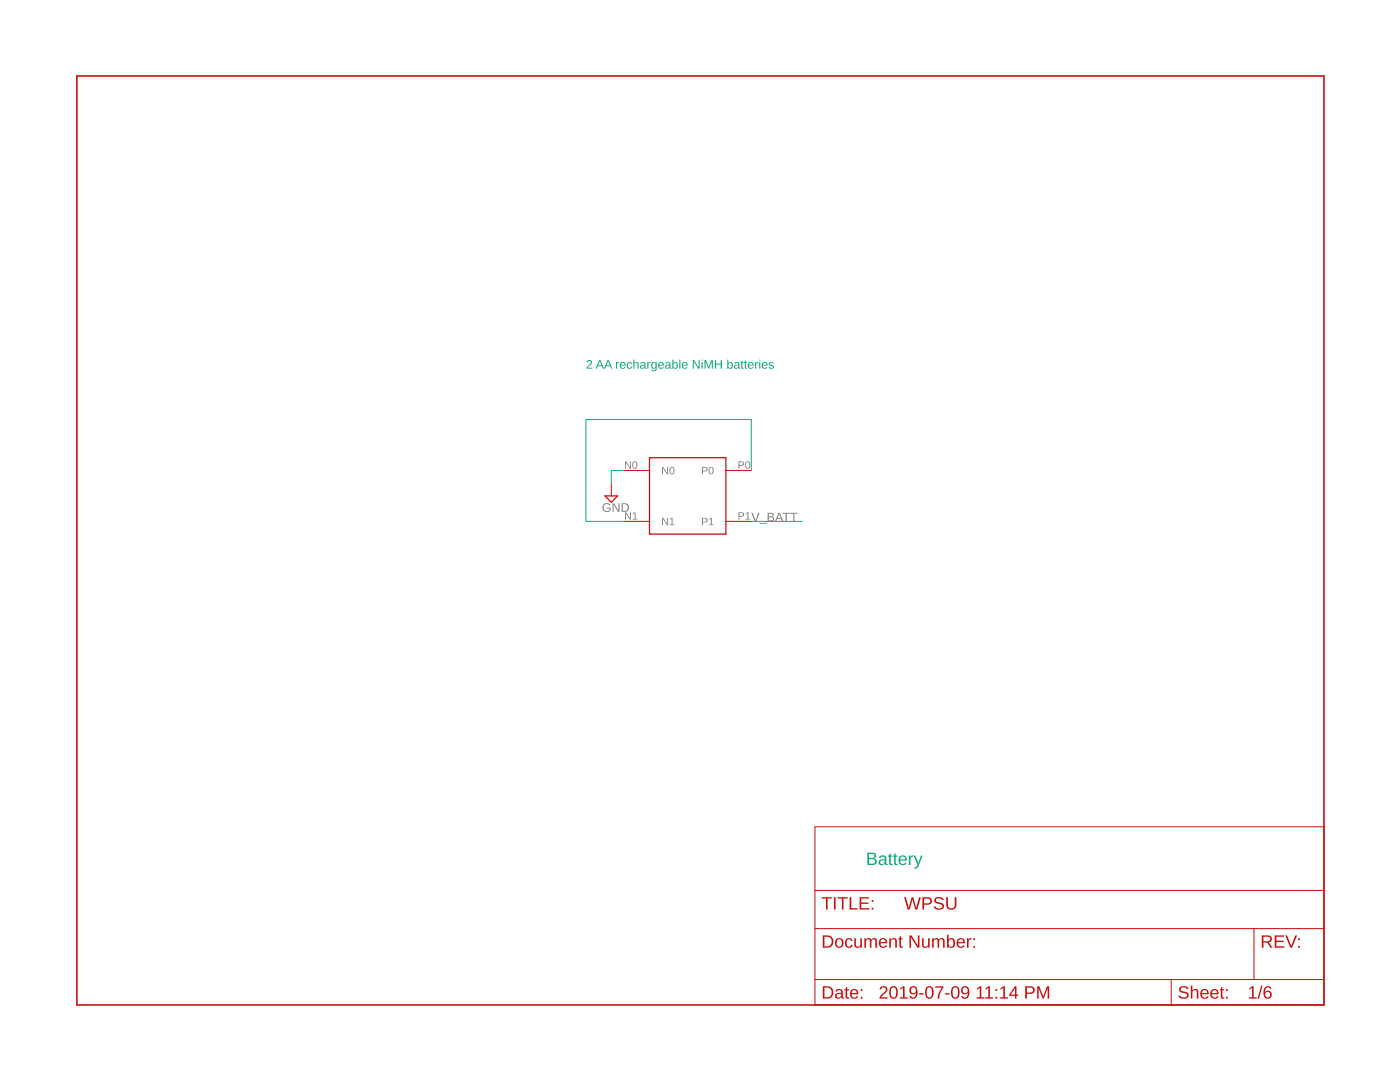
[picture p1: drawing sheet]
<svg xmlns="http://www.w3.org/2000/svg" width="279mm" height="216mm" viewBox="0 0 279 216" stroke-linecap="round" stroke-linejoin="round" font-family="sans-serif">
<g fill="#808080">
<path d="M120.5 100.6a.9 .9 0 0 1 1.3 .2l-.2 .1a.68 .68 0 0 0-1-.1 .68 .68 0 0 0 0 1 .68 .68 0 0 0 .9 .1l.1-.4h-.5v-.2h.8v.6a.94 .94 0 0 1-1.4 .1 .94 .94 0 0 1 0-1.4zM122.2 100.4h.3l.9 1.5v-1.5h.2v1.7h-.2l-1-1.4 .1 1.4h-.3zM124.1 100.4h.5a.86 .86 0 0 1 .9 .8 .86 .86 0 0 1-.8 .9h-.6zM124.3 100.6v1.3a.73 .73 0 0 0 1-.6 .73 .73 0 0 0-1-.7z"/>
<path d="M132.1 93.2h.3l.8 1.2v-1.2h.1v1.4h-.2l-.8-1.2v1.2h-.2zM133.8 93.2a.55 .55 0 0 1 .7 .1 .55 .55 0 0 1 .1 .6 .55 .55 0 0 1-.5 .8 .55 .55 0 0 1-.5-.8zM134 93.3a.83 .83 0 0 0 .1 1.2 .73 .73 0 0 0 0-1.2z"/>
<path d="M124.7 92.1h.3l.8 1.2-.1-1.2h.2v1.4h-.2l-.8-1.2v1.2h-.2zM126.4 92.1a.55 .55 0 0 1 .7 .1 .55 .55 0 0 1 .1 .6 .55 .55 0 0 1-.5 .7 .55 .55 0 0 1-.5-.7zM126.6 92.2a.83 .83 0 0 0 .1 1.2 .73 .73 0 0 0 0-1.2z"/>
<path d="M132.1 103.3h.3l.8 1.3v-1.3h.1v1.5h-.2l-.8-1.3v1.3h-.2zM133.7 103.6l.5-.3v1.3h.4v.2h-.9v-.2h.3v-1.1l-.3 .2z"/>
<path d="M124.7 102.2h.3l.8 1.3-.1-1.3h.2v1.5h-.2l-.8-1.3v1.3h-.2zM126.3 102.4l.5-.2v1.3h.4v.2h-.9v-.2h.3v-1.1l-.3 .2z"/>
<path d="M140.1 93.2h.6a.45 .45 0 0 1 .5 .4 .45 .45 0 0 1-.5 .5h-.4v.5h-.2zM140.3 93.3v.6h.6a.3 .3 0 0 0 0-.5zM141.6 93.2a.55 .55 0 0 1 .7 .1 .55 .55 0 0 1 .1 .6 .55 .55 0 0 1-.5 .8 .55 .55 0 0 1-.5-.8zM141.8 93.3a.83 .83 0 0 0 .1 1.2 .73 .73 0 0 0 0-1.2z"/>
<path d="M147.4 92.1h.6a.45 .45 0 0 1 .5 .4 .45 .45 0 0 1-.5 .5h-.4v.5h-.2zM147.6 92.2v.6h.6a.3 .3 0 0 0 0-.6zM148.9 92.1a.55 .55 0 0 1 .7 .1 .55 .55 0 0 1 .1 .6 .55 .55 0 0 1-.5 .7 .55 .55 0 0 1-.5-.7zM149.1 92.2a.83 .83 0 0 0 .1 1.2 .73 .73 0 0 0 0-1.2z"/>
<path d="M140.1 103.3h.6a.45 .45 0 0 1 .5 .5 .45 .45 0 0 1-.5 .4h-.4v.6h-.2zM140.3 103.5v.6l.6-.1a.3 .3 0 0 0 0-.5zM141.5 103.6l.6-.3v1.3h.3v.2h-.9v-.2h.4v-1.1l-.4 .2z"/>
<path d="M147.4 102.2h.6a.45 .45 0 0 1 .5 .5 .45 .45 0 0 1-.5 .4h-.4v.6h-.2zM147.6 102.4v.6l.6-.1a.3 .3 0 0 0 0-.5zM148.8 102.4l.6-.2v1.3h.3v.2h-.9v-.2h.4v-1.1l-.4 .2z"/>
<path d="M150 102.3h.2l.6 1.5 .6-1.5h.2l-.7 1.7h-.2zM151.6 104.4h1.4v.1h-1.4zM153.2 102.3l1 .1 .2 .1v.4l-.3 .2a.47 .47 0 0 1 .4 .6 .47 .47 0 0 1-.6 .3h-.7zM153.4 102.5v.5l.8-.1-.1-.3zM153.4 103.2v.7l.7-.1 .2-.1-.2-.4zM155.4 102.3h.2l.7 1.7h-.2l-.2-.5h-.8l-.2 .5h-.2zM155.5 102.5l-.3 .9h.6zM156.2 102.3h1.4v.2h-.6v1.5h-.2v-1.5h-.6zM157.7 102.3h1.4v.2h-.6v1.5h-.2v-1.5h-.6z"/>
</g>
<path d="M122 96.4v2.6M124.5 93.9h5.1M144.9 93.9h5M124.5 104h5.1M144.9 104h5M162.6 165h101.6v35.5h-101.6zM162.6 177.7h101.6M162.6 185.3h101.6M162.6 195.5h101.6M233.7 195.5v5M250.3 185.3v10.2" fill="none" stroke="#c90d0c" stroke-width=".2"/>
<path d="M120.7 99h2.6l-1.3 1.2zM129.6 91.3h15.3v15.3h-15.3z" fill="none" stroke="#c90d0c" stroke-width=".25"/>
<path d="M15.3 15.2h248.9v185.3h-248.9z" fill="none" stroke="#c90d0c" stroke-width=".32"/>
<g fill="#c90d0c">
<path d="M164.2 196.8h.8a1.23 1.23 0 0 1 1.3 1.2 1.23 1.23 0 0 1-1.2 1.3h-.9zM164.5 197.1v1.9h.6a.96 .96 0 0 0 .9-1 .96 .96 0 0 0-1-.9zM167 197.5a.75 .75 0 0 1 .7-.2 .75 .75 0 0 1 .5 .7v.9l.3 .2v.2h-.4l-.2-.4a.64 .64 0 0 1-.8 .4 .64 .64 0 0 1-.4-.7 .64 .64 0 0 1 .8-.5h.4a.43 .43 0 0 0-.3-.5 .43 .43 0 0 0-.5 .3l-.4-.1zM167.1 198.4a.39 .39 0 0 0 0 .6 .39 .39 0 0 0 .6-.1l.2-.6zM168.9 197h.2v.4h.3v.2h-.3v1.2l.1 .2h.2v.2h-.5l-.1-.1v-1.5h-.3v-.2h.3zM169.8 197.6a.86 .86 0 0 1 1.1-.2 .86 .86 0 0 1 .4 1h-1.3a.55 .55 0 0 0 .3 .6 .55 .55 0 0 0 .7-.2l.3 .1a.9 .9 0 0 1-1.2 .3 .9 .9 0 0 1-.4-1.2zM170.1 197.7l-.1 .4h1l-.3-.5zM171.8 197.4h.3v.3h-.3zM171.8 198.9h.3v.4h-.3z"/>
<path d="M235.4 197.1a1.12 1.12 0 0 1 1.8 .2l-.3 .1a.64 .64 0 0 0-.7-.4 .64 .64 0 0 0-.6 .5l.7 .3a.76 .76 0 0 1 .9 .8 .76 .76 0 0 1-1 .7 .9 .9 0 0 1-1-.6l.3-.1a.79 .79 0 0 0 .7 .4 .79 .79 0 0 0 .7-.4 1.76 1.76 0 0 0-1.3-.7l-.3-.3zM237.6 196.7h.4l-.1 1a.64 .64 0 0 1 .8-.3 .64 .64 0 0 1 .5 .6v1.3h-.4v-1.2a.45 .45 0 0 0-.5-.5 .45 .45 0 0 0-.3 .5v1.2h-.4zM239.8 197.6a.86 .86 0 0 1 1-.2 .86 .86 0 0 1 .4 1h-1.3a.55 .55 0 0 0 .3 .6 .55 .55 0 0 0 .7-.2l.3 .1a.9 .9 0 0 1-1.2 .3 .9 .9 0 0 1-.4-1.2zM240 197.7l-.1 .4h1l-.3-.5zM241.8 197.6a.86 .86 0 0 1 1-.2 .86 .86 0 0 1 .4 1h-1.3a.55 .55 0 0 0 .3 .6 .55 .55 0 0 0 .7-.2l.3 .1a.9 .9 0 0 1-1.2 .3 .9 .9 0 0 1-.4-1.2zM242 197.7l-.1 .4h1l-.3-.5zM243.7 197h.3v.4h.3v.2h-.3v1.2l.1 .2h.2v.2h-.5l-.1-.1-.1-1.5h-.2v-.2h.3zM244.7 197.4h.3v.3h-.3zM244.7 198.9h.3v.4h-.3z"/>
<path d="M251.8 186.6h1.2a.71 .71 0 0 1 .8 .6 .71 .71 0 0 1-.6 .8l.7 1.1h-.3l-.7-1h-.8v1h-.3zM252.1 186.9v.9h.9a.46 .46 0 0 0 .5-.4 .46 .46 0 0 0-.6-.5zM254.4 186.6h1.9v.3h-1.6v.8h1.5v.3h-1.5v.8h1.6v.3h-1.9zM256.5 186.6h.4l.8 2.2 .8-2.2h.4l-1 2.5h-.4zM259.1 187.2h.3v.4h-.3zM259.1 188.7h.3v.4h-.3z"/>
<path d="M164 179h2v.3h-.8v2.2h-.4v-2.2h-.8zM166.4 179h.4v2.5h-.4zM167.2 179h2v.3h-.9v2.2h-.3v-2.2h-.8zM169.6 179h.3v2.2h1.2v.3h-1.5zM171.6 179h1.8v.3h-1.5v.8h1.4v.3h-1.4v.8h1.6v.3h-1.9zM174 179.6h.3v.4h-.3zM174 181.1h.3v.4h-.3z"/>
<path d="M164.2 186.6h.8a1.23 1.23 0 0 1 1.3 1.2 1.23 1.23 0 0 1-1.2 1.3h-.9zM164.5 186.9v1.9h.6a.96 .96 0 0 0 .9-1 .96 .96 0 0 0-1-.9zM166.9 187.4a.9 .9 0 0 1 1.1-.1 .9 .9 0 0 1 .3 1.2 .85 .85 0 0 1-1 .6 .85 .85 0 0 1-.7-.9zM167.2 187.5a.87 .87 0 0 0 .3 1.4 .8 .8 0 0 0 .5-.7 .8 .8 0 0 0-.5-.8zM168.8 187.4a.77 .77 0 0 1 1.4 .3l-.4 .1a.48 .48 0 0 0-.6-.3 .48 .48 0 0 0-.2 .7 .49 .49 0 0 0 .2 .6 .49 .49 0 0 0 .7-.3h.3a.79 .79 0 0 1-1 .6 .79 .79 0 0 1-.6-.9zM170.5 187.2h.3v1.2a.46 .46 0 0 0 .5 .5 .46 .46 0 0 0 .4-.6v-1.1h.3v1.9h-.3v-.3a.64 .64 0 0 1-.7 .3 .64 .64 0 0 1-.5-.6zM172.5 187.2h.3v.3a.58 .58 0 0 1 .5-.3 .58 .58 0 0 1 .6 .3 .58 .58 0 0 1 .7-.3 .58 .58 0 0 1 .4 .6v1.3h-.3v-1.4a.42 .42 0 0 0-.6-.2 .42 .42 0 0 0-.2 .5v1.1h-.3v-1.4a.42 .42 0 0 0-.6-.2 .42 .42 0 0 0-.2 .5v1.1h-.3zM175.6 187.4a.86 .86 0 0 1 1-.1 .86 .86 0 0 1 .5 .9h-1.4a.55 .55 0 0 0 .4 .7 .55 .55 0 0 0 .6-.3l.3 .1a.9 .9 0 0 1-1.2 .3 .9 .9 0 0 1-.4-1.1zM175.9 187.6l-.2 .4h1l-.3-.6zM177.5 187.2h.3v.3a.64 .64 0 0 1 .7-.3 .64 .64 0 0 1 .5 .6v1.3h-.3v-1.2a.46 .46 0 0 0-.5-.5 .46 .46 0 0 0-.4 .6v1.1h-.3zM179.6 186.8h.2v.4h.4v.2h-.4v1.2l.1 .3h.3v.2h-.5l-.2-.2v-1.5h-.2v-.2h.2zM181.5 186.6h.4l1.3 2.2v-2.2h.3v2.5h-.4l-1.3-2.1v2.1h-.3zM184 187.2h.3v1.2a.46 .46 0 0 0 .5 .5 .46 .46 0 0 0 .4-.6v-1.1h.3v1.9h-.3v-.3a.64 .64 0 0 1-.7 .3 .64 .64 0 0 1-.5-.6zM186 187.2h.3v.3a.58 .58 0 0 1 .6-.3 .58 .58 0 0 1 .5 .3 .58 .58 0 0 1 .7-.3 .58 .58 0 0 1 .4 .6v1.3h-.3v-1.4a.42 .42 0 0 0-.6-.2 .42 .42 0 0 0-.2 .5v1.1h-.3v-1.4a.42 .42 0 0 0-.5-.2 .42 .42 0 0 0-.3 .5v1.1h-.3zM189 186.5h.3v1a.72 .72 0 0 1 .9-.2 .72 .72 0 0 1 .4 .9 .77 .77 0 0 1-.9 .9l-.4-.3v.3h-.3zM189.5 187.5a.85 .85 0 0 0 .3 1.4 .84 .84 0 0 0 0-1.5zM191.1 187.4a.86 .86 0 0 1 1.1-.1 .86 .86 0 0 1 .4 .9h-1.4a.55 .55 0 0 0 .4 .7 .55 .55 0 0 0 .6-.3l.3 .1a.9 .9 0 0 1-1.2 .3 .9 .9 0 0 1-.4-1.1zM191.4 187.6l-.2 .4h1.1l-.4-.6zM193 187.2h.3v.4l.2-.3 .4-.1v.3h-.4l-.2 .3v1.3h-.3zM194.3 187.2h.3v.4h-.3zM194.3 188.7h.3v.4h-.3z"/>
<path d="M175.8 196.9a.8 .8 0 0 1 1.2 .2 .8 .8 0 0 1-.4 1.2l-.7 .7h1.2v.3h-1.6a2.79 2.79 0 0 1 1.1-1.5 .48 .48 0 0 0-.1-.8 .48 .48 0 0 0-.6 .4h-.4zM177.8 196.9a.92 .92 0 0 1 1.1 .1 .92 .92 0 0 1 .3 1 .9 .9 0 0 1-.4 1.1 .9 .9 0 0 1-1.1-.1l-.2-.6v-.8zM178 197.1a1.67 1.67 0 0 0 .2 1.9h.1a1.13 1.13 0 0 0 .5-1.5l-.3-.5zM179.7 197.2l.5-.4h.3v2.2h.6v.3h-1.5v-.3h.6v-1.9l-.5 .4zM181.7 197a.9 .9 0 0 1 1.1-.1 .9 .9 0 0 1 .3 1.1 .95 .95 0 0 1-.3 1.1 .95 .95 0 0 1-1.1 0l-.2-.3 .3-.1a.52 .52 0 0 0 .7 .3 .52 .52 0 0 0 .3-.6v-.3a.79 .79 0 0 1-1.2 .1 .79 .79 0 0 1 .1-1.2zM181.7 197.6a.55 .55 0 0 0 1.1 0 .55 .55 0 0 0-1.1 0zM183.5 198.2h.8v.3h-.8zM185 196.9a.92 .92 0 0 1 1.1 .1 .92 .92 0 0 1 .2 1 .9 .9 0 0 1-.3 1.1 .9 .9 0 0 1-1.2-.1l-.2-.6v-.8zM185.2 197.1a1.67 1.67 0 0 0 .1 1.9h.2a1.13 1.13 0 0 0 .5-1.5l-.3-.5zM186.7 196.8h1.6v.3l-.7 1.3-.2 .9h-.3a3.9 3.9 0 0 1 .9-2.2h-1.3zM188.6 198.2h.9v.3h-.9zM190.2 196.9a.92 .92 0 0 1 1 .1 .92 .92 0 0 1 .3 1 .9 .9 0 0 1-.3 1.1 .9 .9 0 0 1-1.2-.1l-.2-.6v-.8zM190.3 197.1a1.67 1.67 0 0 0 .2 1.9h.1a1.13 1.13 0 0 0 .5-1.5l-.3-.5zM192 197a.9 .9 0 0 1 1.1-.1 .9 .9 0 0 1 .4 1.1 .95 .95 0 0 1-.3 1.1 .95 .95 0 0 1-1.2 0l-.1-.3 .3-.1a.52 .52 0 0 0 .6 .3 .52 .52 0 0 0 .3-.6l.1-.3a.79 .79 0 0 1-1.2 .1 .79 .79 0 0 1 0-1.2zM192 197.6a.55 .55 0 0 0 1.1 0 .55 .55 0 0 0-1.1 0zM195 197.2l.6-.4h.2v2.2h.6v.3h-1.5v-.3h.6v-1.9l-.5 .4zM196.7 197.2l.6-.4h.3v2.2h.6v.3h-1.6v-.3h.7v-1.9l-.6 .4zM198.7 197.4h.3v.3h-.3zM198.7 198.9h.3v.4h-.3zM199.7 197.2l.6-.4h.2v2.2h.6v.3h-1.5v-.3h.6v-1.9l-.5 .4zM202.5 196.8h.4v1.7h.3v.2h-.3v.6h-.3v-.6h-1.2v-.2zM202.6 197.2l-.9 1.3h.9zM204.6 196.8a2.15 2.15 0 0 1 1.7 .2 .76 .76 0 0 1 .1 .9 .76 .76 0 0 1-.7 .4h-.8v1h-.3zM204.9 197.1v.9h1a.5 .5 0 0 0 0-.9zM207 196.8h.4l.8 2.1 .8-2.1h.4v2.5h-.3v-2.2l-.8 2.2h-.2l-.8-2.2v2.2h-.3z"/>
<path d="M249.3 197.2l.6-.4h.3v2.2h.6v.3h-1.5v-.3h.6v-1.9l-.6 .4zM251.7 196.7h.3l-.7 2.6h-.3zM252.6 196.9l.4-.1a.66 .66 0 0 1 .7 .5h-.3a.52 .52 0 0 0-.6-.2 .52 .52 0 0 0-.3 .6v.3a.8 .8 0 0 1 1.1 0 .8 .8 0 0 1-.1 1.2 .8 .8 0 0 1-1.1-.2 1.87 1.87 0 0 1 .2-2.1zM252.4 198.4a.55 .55 0 0 0 1.1 0 .55 .55 0 0 0-1.1 0z"/>
<path d="M180.4 179h.4l.6 2.2 .5-2.2h.4l.5 2.2 .6-2.2h.4l-.7 2.5h-.4l-.6-2.1-.5 2.1h-.4zM184.1 179a2.15 2.15 0 0 1 1.7 .2 .76 .76 0 0 1 .1 .9 .76 .76 0 0 1-.8 .4h-.7v1h-.3zM184.4 179.3v1l1-.1a.5 .5 0 0 0 0-.9zM186.6 179.3a1.12 1.12 0 0 1 1.7 .3h-.3a.64 .64 0 0 0-.6-.4 .64 .64 0 0 0-.6 .5l.7 .4a.76 .76 0 0 1 .9 .8 .76 .76 0 0 1-1 .6 .9 .9 0 0 1-1.1-.6l.4-.1a.79 .79 0 0 0 .7 .5 .79 .79 0 0 0 .7-.5 1.76 1.76 0 0 0-1.4-.6l-.2-.4zM188.8 179h.4v1.6a.68 .68 0 0 0 .7 .7 .68 .68 0 0 0 .6-.8v-1.5h.4v1.6a1.02 1.02 0 0 1-1 .9 1.02 1.02 0 0 1-1.1-.9z"/>
</g>
<g fill="#0dab76">
<path d="M117.2 71.9a.55 .55 0 0 1 .9 .2 .55 .55 0 0 1-.3 .8l-.5 .5h.9v.2h-1.1v-.3l.5-.5a.37 .37 0 0 0 .3-.5 .37 .37 0 0 0-.6-.1v.1h-.2zM119.6 71.8h.2l.7 1.8h-.2l-.2-.5h-.8l-.2 .5h-.2zM119.7 72l-.3 .9h.6zM121.2 71.8h.3l.7 1.8h-.2l-.2-.5h-.8l-.2 .5h-.3zM121.4 72l-.3 .9h.6zM122.9 72.2h.2v.3l.2-.2 .3-.1v.2l-.3 .1-.1 .2v.9h-.3zM123.9 72.4a.6 .6 0 0 1 .7-.1 .6 .6 0 0 1 .3 .7h-1a.38 .38 0 0 0 .3 .4 .38 .38 0 0 0 .4-.2l.2 .1a.67 .67 0 0 1-1 .1 .67 .67 0 0 1 .1-1zM124 72.5l-.1 .3h.7l-.2-.4zM125.2 72.4l.6-.2 .4 .4h-.3l-.1-.2a.5 .5 0 0 0-.5 .5 .5 .5 0 0 0 .5 .5l.1-.2h.3a.58 .58 0 0 1-.8 .3 .58 .58 0 0 1-.3-.8zM126.4 71.8h.2v.7a.44 .44 0 0 1 .5-.3 .44 .44 0 0 1 .4 .5v.9h-.3v-.9a.32 .32 0 0 0-.3-.3 .32 .32 0 0 0-.3 .4v.8h-.2zM127.9 72.4l.1-.1a.52 .52 0 0 1 .8 .4v.6l.2 .3h-.3l-.1-.3a.45 .45 0 0 1-.6 .3 .45 .45 0 0 1-.3-.5 .45 .45 0 0 1 .6-.3h.3a.3 .3 0 0 0-.2-.4 .3 .3 0 0 0-.4 .2h-.2zM128 73.1a.32 .32 0 0 0 .6 0 .32 .32 0 0 0-.6 0zM129.2 72.2h.2v.3l.1-.2 .3-.1v.2l-.2 .1-.2 .2v.9h-.2zM130.1 72.4l.3-.2 .4 .3 .1-.3h.2v1.3a.56 .56 0 0 1-.5 .6 .56 .56 0 0 1-.6-.3l.5 .1a.41 .41 0 0 0 .3-.6 .49 .49 0 0 1-.6 .2 .49 .49 0 0 1-.3-.6zM130.2 72.5v.6a.38 .38 0 0 0 .5 .2 .38 .38 0 0 0 .1-.5l-.2-.4zM131.5 72.4a.6 .6 0 0 1 .7-.1 .6 .6 0 0 1 .3 .7h-.9a.38 .38 0 0 0 .2 .4 .38 .38 0 0 0 .5-.2l.2 .1a.67 .67 0 0 1-1 .1 .67 .67 0 0 1 0-1zM131.7 72.5l-.1 .3h.7l-.2-.4zM132.9 72.4l.1-.1a.52 .52 0 0 1 .8 .4v.6l.2 .3h-.3l-.1-.3a.45 .45 0 0 1-.6 .3 .45 .45 0 0 1-.3-.5 .45 .45 0 0 1 .6-.3h.3a.3 .3 0 0 0-.2-.4 .3 .3 0 0 0-.4 .2h-.2zM133 73.1a.32 .32 0 0 0 .6 0 .32 .32 0 0 0-.6 0zM134.2 71.8h.2v.7a.5 .5 0 0 1 .6-.2 .5 .5 0 0 1 .3 .6 .54 .54 0 0 1-.6 .7l-.3-.2v.2h-.2zM134.5 72.5l-.1 .6 .2 .3a.49 .49 0 0 0 .5-.5 .49 .49 0 0 0-.5-.5zM135.6 71.8h.2v1.8h-.2zM136.2 72.4a.6 .6 0 0 1 .7-.1 .6 .6 0 0 1 .3 .7h-.9a.38 .38 0 0 0 .2 .4 .38 .38 0 0 0 .5-.2l.2 .1a.67 .67 0 0 1-1 .1 .67 .67 0 0 1 0-1zM136.4 72.5l-.1 .3h.7l-.2-.4zM138.2 71.8h.3l.9 1.5v-1.5h.2v1.8h-.2l-1-1.5v1.5h-.2zM140 71.8h.2v.2h-.2zM140 72.2h.2v1.4h-.2zM140.6 71.8h.3l.5 1.5 .6-1.5h.3v1.8h-.2v-1.5l-.6 1.5h-.1l-.6-1.5v1.5h-.2zM142.7 71.8h.2v.8h.9v-.8h.3v1.8h-.3v-.8h-.9v.8h-.2zM145.1 71.8h.3v.7a.5 .5 0 0 1 .6-.2 .5 .5 0 0 1 .3 .6 .54 .54 0 0 1-.7 .7l-.2-.2-.1 .2h-.2zM145.4 72.5v.6l.1 .3a.49 .49 0 0 0 .5-.5 .49 .49 0 0 0-.4-.5zM146.6 72.4l.2-.1a.52 .52 0 0 1 .8 .4v.6l.1 .3h-.2l-.2-.3a.45 .45 0 0 1-.5 .3 .45 .45 0 0 1-.3-.5 .45 .45 0 0 1 .5-.3h.3a.3 .3 0 0 0-.2-.4 .3 .3 0 0 0-.3 .2h-.3zM146.7 73.1a.32 .32 0 0 0 .6 0 .32 .32 0 0 0-.6 0zM148 71.9h.2v.3h.2v.2h-.2v.8v.2h.2v.2l-.4-.1-.1-1.1h-.1v-.2h.1zM148.7 71.9h.2v.3h.2v.2h-.2v.8v.2h.2v.2l-.4-.1-.1-1.1h-.1v-.2h.1zM149.4 72.4a.6 .6 0 0 1 .7-.1 .6 .6 0 0 1 .3 .7h-.9a.38 .38 0 0 0 .2 .4 .38 .38 0 0 0 .5-.2l.2 .1a.67 .67 0 0 1-1 .1 .67 .67 0 0 1 0-1zM149.6 72.5l-.1 .3h.7l-.2-.4zM150.7 72.2h.2v.3l.1-.2 .3-.1v.2l-.2 .1-.2 .2v.9h-.2zM151.5 71.8h.2v.2h-.2zM151.5 72.2h.2v1.4h-.2zM152.2 72.4a.6 .6 0 0 1 .7-.1 .6 .6 0 0 1 .3 .7h-1a.38 .38 0 0 0 .3 .4 .38 .38 0 0 0 .5-.2l.2 .1a.67 .67 0 0 1-1 .1 .67 .67 0 0 1 0-1zM152.3 72.5l-.1 .3h.8l-.3-.4zM153.5 72.3l.6-.1 .3 .3-.2 .1a.28 .28 0 0 0-.3-.2 .28 .28 0 0 0-.2 .3l.4 .1a.37 .37 0 0 1 .4 .4 .37 .37 0 0 1-.4 .4l-.6-.1-.1-.2 .2-.1a.32 .32 0 0 0 .3 .3 .32 .32 0 0 0 .3-.4l-.1-.1a.48 .48 0 0 1-.5-.1 .48 .48 0 0 1-.1-.6z"/>
<path d="M173.1 170.1a1.6 1.6 0 0 1 1.7 .4 .58 .58 0 0 1-.4 .8 .67 .67 0 0 1 .6 .8 .67 .67 0 0 1-.9 .5h-1zM173.4 170.4v.8h.6a.42 .42 0 0 0 .4-.1 .42 .42 0 0 0 .1-.5 1.02 1.02 0 0 0-1.1-.2zM173.4 171.4v.9h1a.43 .43 0 0 0 .2-.7l-.2-.1zM175.6 170.8a.75 .75 0 0 1 .8-.1 .75 .75 0 0 1 .5 .6v.9l.3 .2v.2h-.4l-.2-.4a.64 .64 0 0 1-.8 .5 .64 .64 0 0 1-.4-.8 .64 .64 0 0 1 .8-.4l.4-.1a.43 .43 0 0 0-.3-.5 .43 .43 0 0 0-.6 .3h-.3zM175.8 171.8a.39 .39 0 0 0 0 .6 .39 .39 0 0 0 .6-.2l.2-.5zM177.5 170.3h.3v.4h.3v.2h-.3v1.2l.1 .3h.2v.2h-.5l-.1-.2-.1-1.5h-.2v-.2h.3zM178.5 170.3h.3v.4h.3v.2h-.3v1.2l.1 .3h.2v.2h-.5l-.1-.2-.1-1.5h-.2v-.2h.3zM179.5 170.9a.86 .86 0 0 1 1.1-.1 .86 .86 0 0 1 .4 .9h-1.4a.55 .55 0 0 0 .4 .7 .55 .55 0 0 0 .7-.3l.2 .1a.9 .9 0 0 1-1.2 .3 .9 .9 0 0 1-.4-1.1zM179.8 171.1l-.2 .4h1.1l-.3-.6zM181.4 170.7h.3v.4l.2-.3 .4-.1v.3h-.4l-.1 .3-.1 1.3h-.3zM182.3 170.7h.4l.6 1.6 .5-1.6h.3l-.7 1.9a.8 .8 0 0 1-.9 .7v-.2l.3-.1 .3-.4z"/>
</g>
<path d="M124.5 93.9h-2.5v2.5M149.9 93.9v-10.2h-33v20.3h7.6M149.9 104h10.2" fill="none" stroke="#0dab76" stroke-width=".2"/>
</svg>
